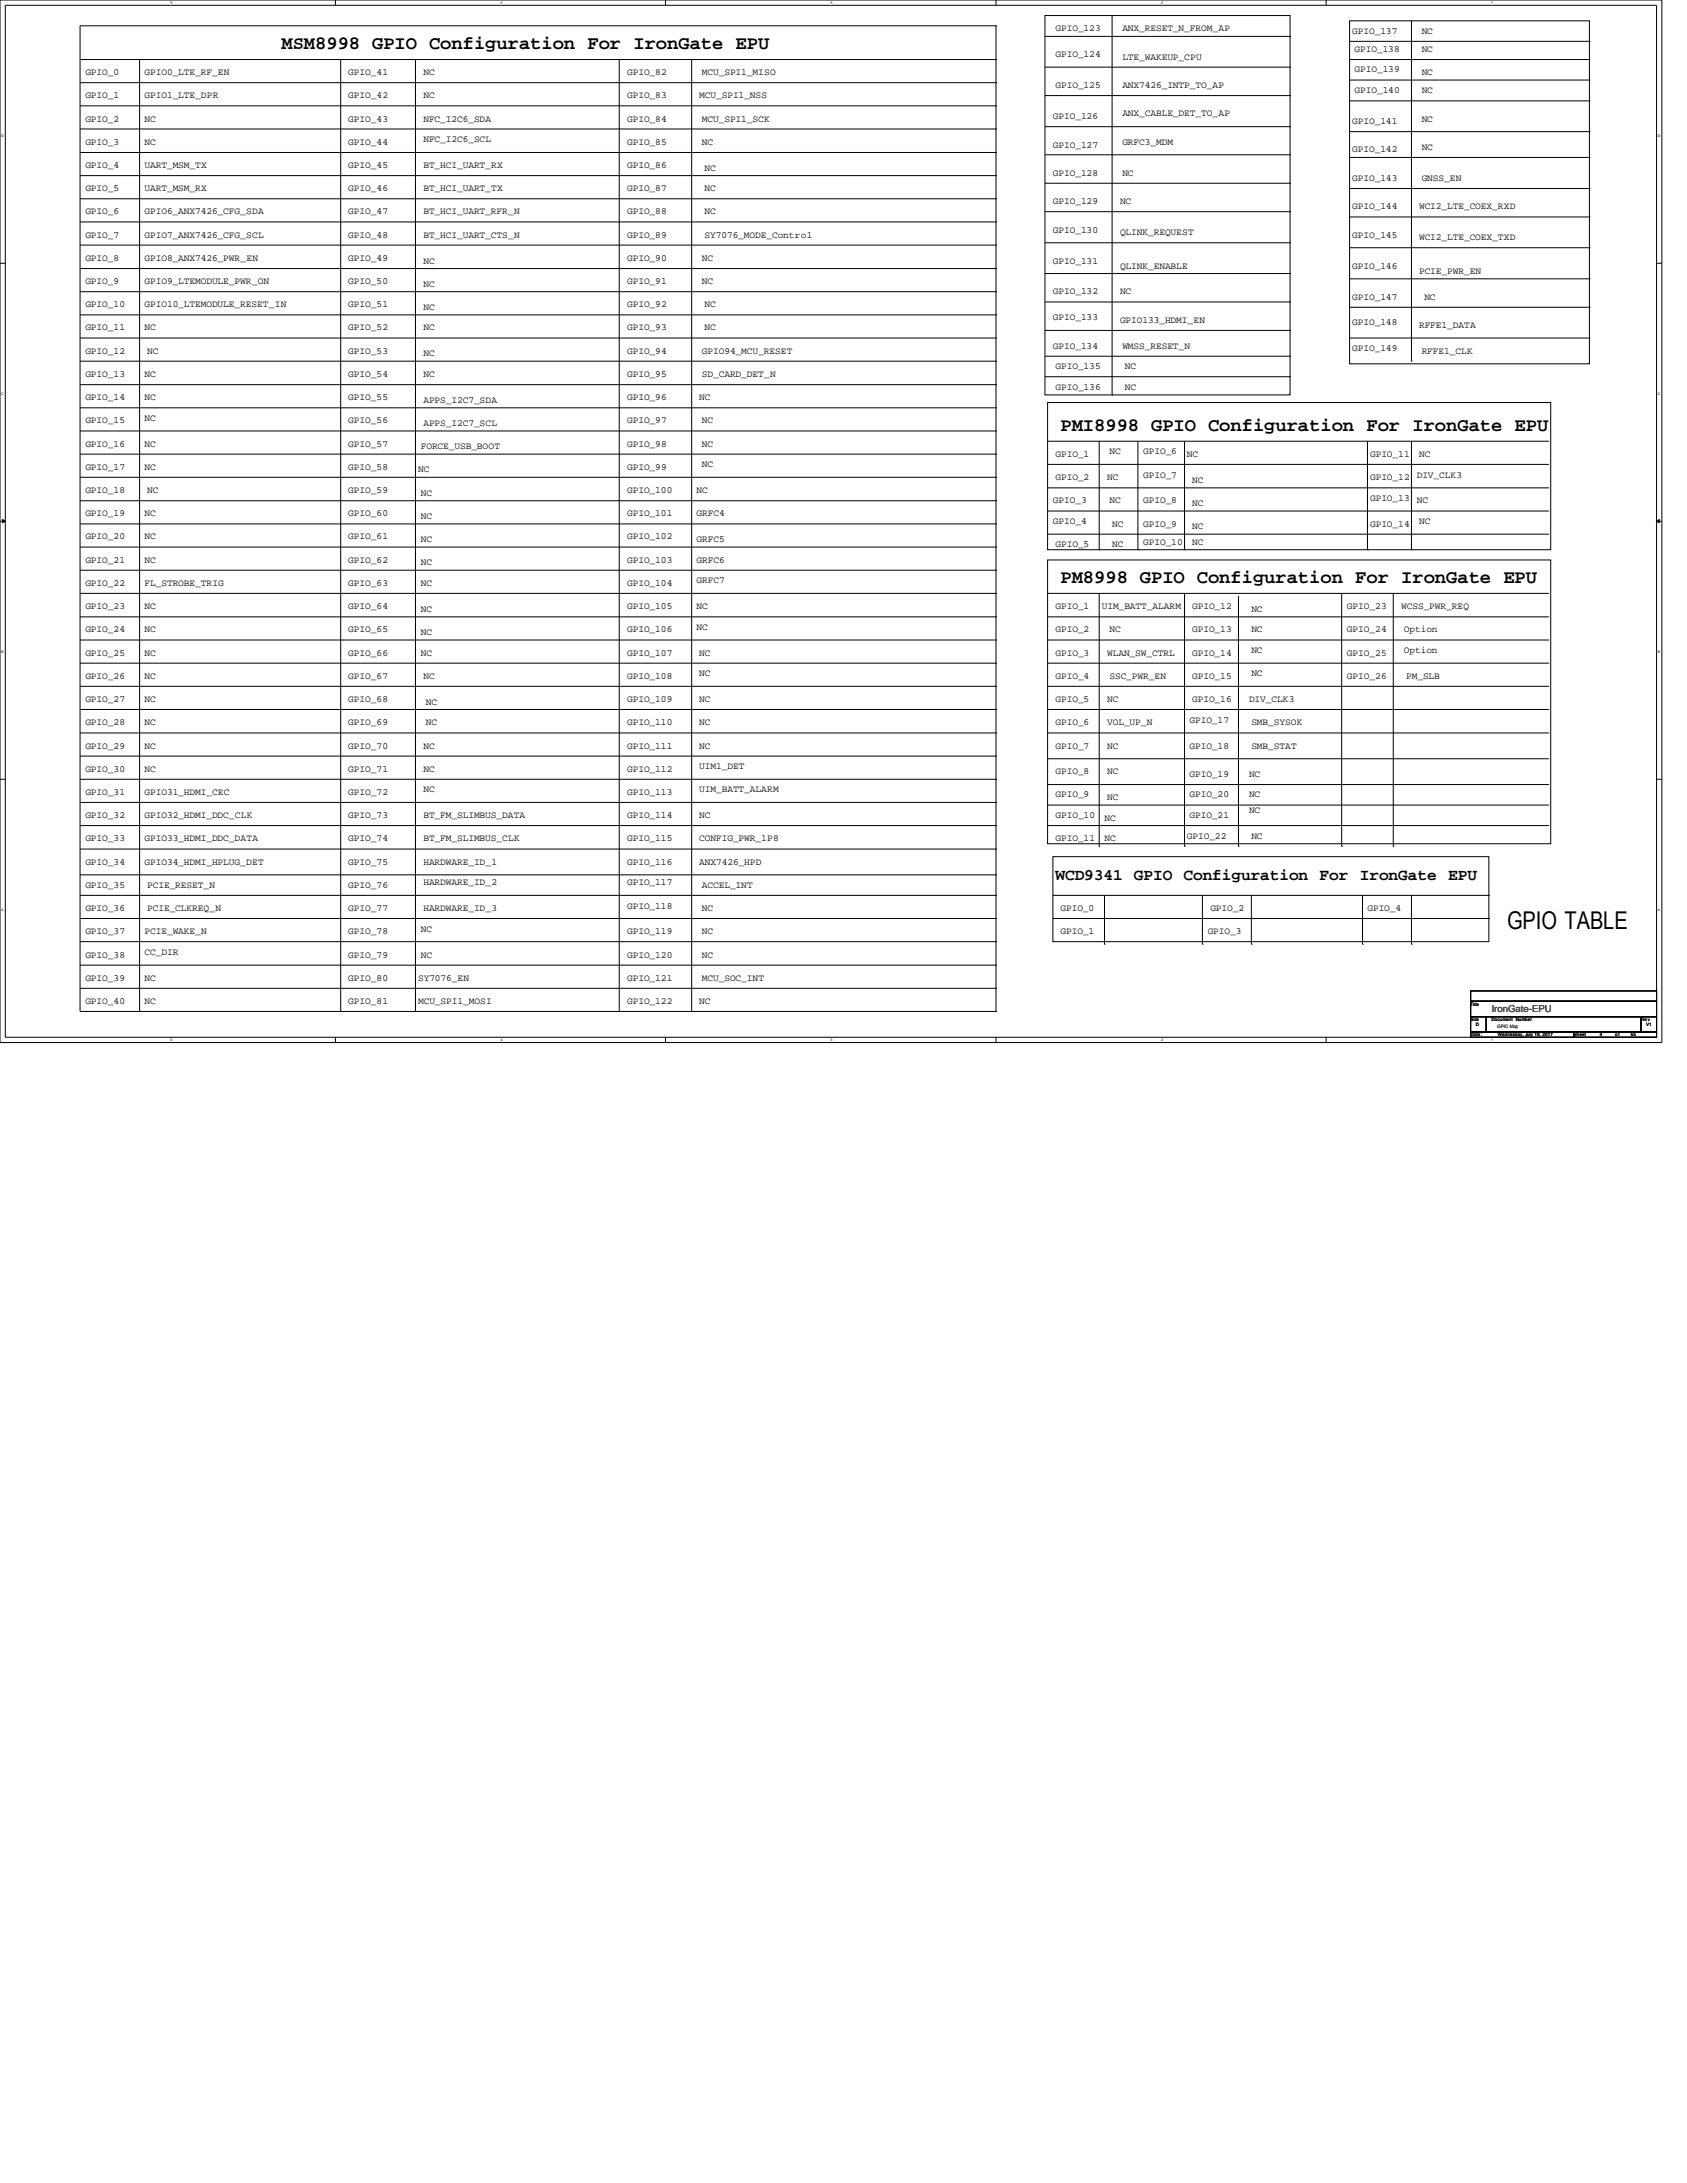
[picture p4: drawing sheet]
<svg xmlns="http://www.w3.org/2000/svg" width="216mm" height="279mm" viewBox="0 0 216 279" stroke-linecap="round" stroke-linejoin="round" font-family="sans-serif">
<defs><g id="words">
<text font-size="3.1" x="192.9" y="118.9">GPIO TABLE</text>
<g font-size="2.4">
<text x="36" y="6.3">MSM8998 GPIO Configuration For IronGate EPU</text>
<text x="135.7" y="55.1">PMI8998 GPIO Configuration For IronGate EPU</text>
<text x="135.7" y="74.6">PM8998 GPIO Configuration For IronGate EPU</text>
</g>
<g font-size="2.1">
<text x="135.1" y="112.6">WCD9341 GPIO Configuration For</text>
<text x="174" y="112.6">IronGate</text>
<text x="185.3" y="112.6">EPU</text>
</g>
<g font-size="1.2">
<text x="135.1" y="4">GPIO_123</text>
<text x="143.6" y="4">ANX_RESET_N_FROM_AP</text>
<text x="173.1" y="4.3">GPIO_137</text>
<text x="181.9" y="4.3">NC</text>
<text x="10.9" y="9.6">GPIO_0</text>
<text x="18.5" y="9.6">GPIO0_LTE_RF_EN</text>
<text x="44.6" y="9.6">GPIO_41</text>
<text x="54.2" y="9.6">NC</text>
<text x="80.3" y="9.6">GPIO_82</text>
<text x="89.8" y="9.6">MCU_SPI1_MISO</text>
<text x="135.1" y="7.3">GPIO_124</text>
<text x="135.1" y="11.3">GPIO_125</text>
<text x="143.6" y="7.6">LTE_WAKEUP_CPU</text>
<text x="143.6" y="11.3">ANX7426_INTP_TO_AP</text>
<text x="173.4" y="11.9">GPIO_140</text>
<text x="173.4" y="9.3">GPIO_139</text>
<text x="173.4" y="6.6">GPIO_138</text>
<text x="181.9" y="11.9">NC</text>
<text x="181.9" y="9.6">NC</text>
<text x="181.9" y="6.6">NC</text>
<text x="10.9" y="12.6">GPIO_1</text>
<text x="10.9" y="15.6">GPIO_2</text>
<text x="18.5" y="15.6">NC</text>
<text x="18.5" y="12.6">GPIO1_LTE_DPR</text>
<text x="44.6" y="15.6">GPIO_43</text>
<text x="44.6" y="12.6">GPIO_42</text>
<text x="54.2" y="15.6">NFC_I2C6_SDA</text>
<text x="54.2" y="12.6">NC</text>
<text x="80.3" y="12.6">GPIO_83</text>
<text x="80.3" y="15.6">GPIO_84</text>
<text x="89.5" y="12.6">MCU_SPI1_NSS</text>
<text x="89.8" y="15.6">MCU_SPI1_SCK</text>
<text x="134.7" y="15.2">GPIO_126</text>
<text x="143.6" y="14.9">ANX_CABLE_DET_TO_AP</text>
<text x="173.1" y="15.9">GPIO_141</text>
<text x="181.9" y="15.6">NC</text>
<text x="10.9" y="18.5">GPIO_3</text>
<text x="10.9" y="21.5">GPIO_4</text>
<text x="18.5" y="21.5">UART_MSM_TX</text>
<text x="18.5" y="18.5">NC</text>
<text x="44.6" y="18.5">GPIO_44</text>
<text x="44.6" y="21.5">GPIO_45</text>
<text x="54.2" y="21.5">BT_HCI_UART_RX</text>
<text x="54.2" y="18.2">NFC_I2C6_SCL</text>
<text x="80.3" y="21.5">GPIO_86</text>
<text x="80.3" y="18.5">GPIO_85</text>
<text x="89.8" y="18.5">NC</text>
<text x="90.2" y="21.8">NC</text>
<text x="134.7" y="18.9">GPIO_127</text>
<text x="134.7" y="22.5">GPIO_128</text>
<text x="143.6" y="18.5">GRFC3_MDM</text>
<text x="143.6" y="22.5">NC</text>
<text x="173.1" y="23.2">GPIO_143</text>
<text x="173.1" y="19.5">GPIO_142</text>
<text x="181.9" y="19.2">NC</text>
<text x="181.9" y="23.2">GNSS_EN</text>
<text x="10.9" y="27.4">GPIO_6</text>
<text x="10.9" y="24.5">GPIO_5</text>
<text x="18.5" y="27.4">GPIO6_ANX7426_CFG_SDA</text>
<text x="18.5" y="24.5">UART_MSM_RX</text>
<text x="44.6" y="24.5">GPIO_46</text>
<text x="44.6" y="27.4">GPIO_47</text>
<text x="54.2" y="27.4">BT_HCI_UART_RFR_N</text>
<text x="54.2" y="24.5">BT_HCI_UART_TX</text>
<text x="80.3" y="24.5">GPIO_87</text>
<text x="80.3" y="27.4">GPIO_88</text>
<text x="90.2" y="24.5">NC</text>
<text x="90.2" y="27.4">NC</text>
<text x="134.7" y="26.1">GPIO_129</text>
<text x="134.7" y="29.8">GPIO_130</text>
<text x="143.3" y="26.1">NC</text>
<text x="173.1" y="26.8">GPIO_144</text>
<text x="181.6" y="26.8">WCI2_LTE_COEX_RXD</text>
<text x="10.9" y="33.4">GPIO_8</text>
<text x="10.9" y="30.4">GPIO_7</text>
<text x="18.5" y="30.4">GPIO7_ANX7426_CFG_SCL</text>
<text x="18.5" y="33.4">GPIO8_ANX7426_PWR_EN</text>
<text x="44.6" y="30.4">GPIO_48</text>
<text x="44.6" y="33.4">GPIO_49</text>
<text x="54.2" y="30.4">BT_HCI_UART_CTS_N</text>
<text x="54.2" y="33.7">NC</text>
<text x="80.3" y="30.4">GPIO_89</text>
<text x="80.3" y="33.4">GPIO_90</text>
<text x="89.8" y="33.4">NC</text>
<text x="90.2" y="30.4">SY7076_MODE_Control</text>
<text x="134.7" y="33.7">GPIO_131</text>
<text x="143.3" y="30.1">QLINK_REQUEST</text>
<text x="143.3" y="34.4">QLINK_ENABLE</text>
<text x="173.1" y="34.4">GPIO_146</text>
<text x="173.1" y="30.4">GPIO_145</text>
<text x="181.6" y="35.1">PCIE_PWR_EN</text>
<text x="181.6" y="30.7">WCI2_LTE_COEX_TXD</text>
<text x="10.9" y="36.4">GPIO_9</text>
<text x="10.9" y="39.3">GPIO_10</text>
<text x="18.5" y="36.4">GPIO9_LTEMODULE_PWR_ON</text>
<text x="18.5" y="39.3">GPIO10_LTEMODULE_RESET_IN</text>
<text x="44.6" y="36.4">GPIO_50</text>
<text x="44.6" y="39.3">GPIO_51</text>
<text x="54.2" y="36.7">NC</text>
<text x="54.2" y="39.7">NC</text>
<text x="80.3" y="39.3">GPIO_92</text>
<text x="80.3" y="36.4">GPIO_91</text>
<text x="89.8" y="36.4">NC</text>
<text x="90.2" y="39.3">NC</text>
<text x="134.7" y="37.7">GPIO_132</text>
<text x="134.7" y="41">GPIO_133</text>
<text x="143.3" y="37.7">NC</text>
<text x="143.3" y="41.3">GPIO133_HDMI_EN</text>
<text x="173.1" y="41.7">GPIO_148</text>
<text x="173.1" y="38.4">GPIO_147</text>
<text x="181.6" y="42">RFFE1_DATA</text>
<text x="182.3" y="38.4">NC</text>
<text x="10.9" y="42.3">GPIO_11</text>
<text x="10.9" y="45.3">GPIO_12</text>
<text x="18.5" y="42.3">NC</text>
<text x="18.8" y="45.3">NC</text>
<text x="44.6" y="42.3">GPIO_52</text>
<text x="44.6" y="45.3">GPIO_53</text>
<text x="54.2" y="42.3">NC</text>
<text x="54.2" y="45.6">NC</text>
<text x="80.3" y="42.3">GPIO_93</text>
<text x="80.3" y="45.3">GPIO_94</text>
<text x="89.8" y="45.3">GPIO94_MCU_RESET</text>
<text x="90.2" y="42.3">NC</text>
<text x="134.7" y="44.6">GPIO_134</text>
<text x="135.1" y="47.2">GPIO_135</text>
<text x="143.6" y="44.6">WMSS_RESET_N</text>
<text x="144" y="47.2">NC</text>
<text x="173.1" y="45">GPIO_149</text>
<text x="181.9" y="45.3">RFFE1_CLK</text>
<text x="10.9" y="51.2">GPIO_14</text>
<text x="10.9" y="48.3">GPIO_13</text>
<text x="18.5" y="48.3">NC</text>
<text x="18.5" y="53.8">NC</text>
<text x="18.5" y="51.2">NC</text>
<text x="44.6" y="48.3">GPIO_54</text>
<text x="44.6" y="51.2">GPIO_55</text>
<text x="54.2" y="51.6">APPS_I2C7_SDA</text>
<text x="54.2" y="48.3">NC</text>
<text x="80.3" y="51.2">GPIO_96</text>
<text x="80.3" y="48.3">GPIO_95</text>
<text x="89.5" y="51.2">NC</text>
<text x="89.8" y="48.3">SD_CARD_DET_N</text>
<text x="135.1" y="49.9">GPIO_136</text>
<text x="144" y="49.9">NC</text>
<text x="10.9" y="57.2">GPIO_16</text>
<text x="10.9" y="54.2">GPIO_15</text>
<text x="18.5" y="57.2">NC</text>
<text x="44.6" y="54.2">GPIO_56</text>
<text x="44.6" y="57.2">GPIO_57</text>
<text x="53.8" y="57.5">FORCE_USB_BOOT</text>
<text x="54.2" y="54.5">APPS_I2C7_SCL</text>
<text x="80.3" y="57.2">GPIO_98</text>
<text x="80.3" y="54.2">GPIO_97</text>
<text x="89.8" y="57.2">NC</text>
<text x="89.8" y="54.2">NC</text>
<text x="89.8" y="59.8">NC</text>
<text x="135.1" y="58.5">GPIO_1</text>
<text x="142" y="58.2">NC</text>
<text x="146.3" y="58.2">GPIO_6</text>
<text x="151.9" y="58.5">NC</text>
<text x="175.3" y="58.5">GPIO_11</text>
<text x="181.6" y="58.5">NC</text>
<text x="10.9" y="60.2">GPIO_17</text>
<text x="10.9" y="63.1">GPIO_18</text>
<text x="18.5" y="60.2">NC</text>
<text x="18.8" y="63.1">NC</text>
<text x="44.6" y="60.2">GPIO_58</text>
<text x="44.6" y="63.1">GPIO_59</text>
<text x="53.5" y="60.5">NC</text>
<text x="53.8" y="63.5">NC</text>
<text x="80.3" y="63.1">GPIO_100</text>
<text x="80.3" y="60.2">GPIO_99</text>
<text x="89.2" y="63.1">NC</text>
<text x="134.7" y="64.4">GPIO_3</text>
<text x="135.1" y="61.5">GPIO_2</text>
<text x="141.7" y="61.5">NC</text>
<text x="142" y="64.4">NC</text>
<text x="146.3" y="61.1">GPIO_7</text>
<text x="146.3" y="64.4">GPIO_8</text>
<text x="152.6" y="61.8">NC</text>
<text x="152.6" y="64.8">NC</text>
<text x="175.3" y="61.5">GPIO_12</text>
<text x="175.3" y="64.1">GPIO_13</text>
<text x="181.3" y="61.1">DIV_CLK3</text>
<text x="181.3" y="64.4">NC</text>
<text x="10.9" y="66.1">GPIO_19</text>
<text x="10.9" y="69">GPIO_20</text>
<text x="18.5" y="69">NC</text>
<text x="18.5" y="66.1">NC</text>
<text x="44.6" y="66.1">GPIO_60</text>
<text x="44.6" y="69">GPIO_61</text>
<text x="53.8" y="69.4">NC</text>
<text x="53.8" y="66.4">NC</text>
<text x="80.3" y="69">GPIO_102</text>
<text x="80.3" y="66.1">GPIO_101</text>
<text x="89.2" y="66.1">GRFC4</text>
<text x="89.2" y="69.4">GRFC5</text>
<text x="134.7" y="67.1">GPIO_4</text>
<text x="135.1" y="70.1">GPIO_5</text>
<text x="142.3" y="67.4">NC</text>
<text x="142.3" y="70.1">NC</text>
<text x="146.3" y="67.4">GPIO_9</text>
<text x="146.3" y="69.7">GPIO_10</text>
<text x="152.6" y="67.7">NC</text>
<text x="152.6" y="69.7">NC</text>
<text x="175.3" y="67.4">GPIO_14</text>
<text x="181.6" y="67.1">NC</text>
<text x="10.9" y="75">GPIO_22</text>
<text x="10.9" y="72">GPIO_21</text>
<text x="10.9" y="78">GPIO_23</text>
<text x="18.5" y="78">NC</text>
<text x="18.5" y="72">NC</text>
<text x="18.5" y="75">FL_STROBE_TRIG</text>
<text x="44.6" y="78">GPIO_64</text>
<text x="44.6" y="72">GPIO_62</text>
<text x="44.6" y="75">GPIO_63</text>
<text x="53.8" y="72.3">NC</text>
<text x="53.8" y="75">NC</text>
<text x="80.3" y="78">GPIO_105</text>
<text x="80.3" y="75">GPIO_104</text>
<text x="80.3" y="72">GPIO_103</text>
<text x="89.2" y="72">GRFC6</text>
<text x="89.2" y="74.7">GRFC7</text>
<text x="89.2" y="78">NC</text>
<text x="135.1" y="78">GPIO_1</text>
<text x="141" y="78">UIM_BATT_ALARM</text>
<text x="152.6" y="78">GPIO_12</text>
<text x="172.4" y="78">GPIO_23</text>
<text x="179.3" y="78">WCSS_PWR_REQ</text>
<text x="10.9" y="83.9">GPIO_25</text>
<text x="10.9" y="80.9">GPIO_24</text>
<text x="18.5" y="80.9">NC</text>
<text x="18.5" y="83.9">NC</text>
<text x="44.6" y="80.9">GPIO_65</text>
<text x="44.6" y="83.9">GPIO_66</text>
<text x="53.8" y="83.9">NC</text>
<text x="53.8" y="81.3">NC</text>
<text x="53.8" y="78.3">NC</text>
<text x="80.3" y="83.9">GPIO_107</text>
<text x="80.3" y="80.9">GPIO_106</text>
<text x="89.2" y="80.6">NC</text>
<text x="89.5" y="83.9">NC</text>
<text x="135.1" y="80.9">GPIO_2</text>
<text x="135.1" y="83.9">GPIO_3</text>
<text x="141.7" y="83.9">WLAN_SW_CTRL</text>
<text x="142" y="80.9">NC</text>
<text x="152.6" y="80.9">GPIO_13</text>
<text x="152.6" y="83.9">GPIO_14</text>
<text x="160.1" y="78.3">NC</text>
<text x="160.1" y="80.9">NC</text>
<text x="160.1" y="83.6">NC</text>
<text x="172.4" y="80.9">GPIO_24</text>
<text x="172.4" y="83.9">GPIO_25</text>
<text x="179.7" y="83.6">Option</text>
<text x="179.7" y="80.9">Option</text>
<text x="10.9" y="89.9">GPIO_27</text>
<text x="10.9" y="86.9">GPIO_26</text>
<text x="18.5" y="89.9">NC</text>
<text x="18.5" y="86.9">NC</text>
<text x="44.6" y="86.9">GPIO_67</text>
<text x="44.6" y="89.9">GPIO_68</text>
<text x="54.2" y="86.9">NC</text>
<text x="80.3" y="89.9">GPIO_109</text>
<text x="80.3" y="86.9">GPIO_108</text>
<text x="89.5" y="89.9">NC</text>
<text x="89.5" y="86.6">NC</text>
<text x="135.1" y="86.9">GPIO_4</text>
<text x="135.1" y="89.9">GPIO_5</text>
<text x="141.7" y="89.9">NC</text>
<text x="142" y="86.9">SSC_PWR_EN</text>
<text x="152.6" y="86.9">GPIO_15</text>
<text x="152.6" y="89.9">GPIO_16</text>
<text x="159.9" y="89.9">DIV_CLK3</text>
<text x="160.1" y="86.6">NC</text>
<text x="172.4" y="86.9">GPIO_26</text>
<text x="180" y="86.9">PM_SLB</text>
<text x="10.9" y="95.8">GPIO_29</text>
<text x="10.9" y="92.8">GPIO_28</text>
<text x="18.5" y="95.8">NC</text>
<text x="18.5" y="92.8">NC</text>
<text x="44.6" y="95.8">GPIO_70</text>
<text x="44.6" y="92.8">GPIO_69</text>
<text x="54.2" y="95.8">NC</text>
<text x="54.5" y="90.2">NC</text>
<text x="54.5" y="92.8">NC</text>
<text x="80.3" y="95.8">GPIO_111</text>
<text x="80.3" y="92.8">GPIO_110</text>
<text x="89.5" y="95.8">NC</text>
<text x="89.5" y="92.8">NC</text>
<text x="135.1" y="92.8">GPIO_6</text>
<text x="135.1" y="95.8">GPIO_7</text>
<text x="141.7" y="92.8">VOL_UP_N</text>
<text x="141.7" y="95.8">NC</text>
<text x="152.2" y="92.5">GPIO_17</text>
<text x="152.2" y="95.8">GPIO_18</text>
<text x="160.1" y="92.8">SMB_SYSOK</text>
<text x="160.1" y="95.8">SMB_STAT</text>
<text x="10.9" y="98.8">GPIO_30</text>
<text x="10.9" y="101.7">GPIO_31</text>
<text x="18.5" y="98.8">NC</text>
<text x="18.5" y="101.7">GPIO31_HDMI_CEC</text>
<text x="44.6" y="101.7">GPIO_72</text>
<text x="44.6" y="98.8">GPIO_71</text>
<text x="54.2" y="101.4">NC</text>
<text x="54.2" y="98.8">NC</text>
<text x="80.3" y="101.7">GPIO_113</text>
<text x="80.3" y="98.8">GPIO_112</text>
<text x="89.5" y="98.4">UIM1_DET</text>
<text x="89.5" y="101.4">UIM_BATT_ALARM</text>
<text x="135.1" y="99.1">GPIO_8</text>
<text x="141.7" y="99.1">NC</text>
<text x="152.2" y="99.4">GPIO_19</text>
<text x="159.9" y="99.4">NC</text>
<text x="10.9" y="107.7">GPIO_33</text>
<text x="10.9" y="104.7">GPIO_32</text>
<text x="18.5" y="107.7">GPIO33_HDMI_DDC_DATA</text>
<text x="18.5" y="104.7">GPIO32_HDMI_DDC_CLK</text>
<text x="44.6" y="104.7">GPIO_73</text>
<text x="44.6" y="107.7">GPIO_74</text>
<text x="54.2" y="104.7">BT_FM_SLIMBUS_DATA</text>
<text x="54.2" y="107.7">BT_FM_SLIMBUS_CLK</text>
<text x="80.3" y="104.7">GPIO_114</text>
<text x="80.3" y="107.7">GPIO_115</text>
<text x="89.5" y="107.7">CONFIG_PWR_1P8</text>
<text x="89.5" y="104.7">NC</text>
<text x="135.1" y="102.1">GPIO_9</text>
<text x="135.1" y="104.7">GPIO_10</text>
<text x="135.1" y="107.7">GPIO_11</text>
<text x="141.4" y="105">NC</text>
<text x="141.4" y="107.7">NC</text>
<text x="141.7" y="102.4">NC</text>
<text x="151.9" y="107.4">GPIO_22</text>
<text x="152.2" y="102.1">GPIO_20</text>
<text x="152.2" y="104.7">GPIO_21</text>
<text x="159.9" y="102.1">NC</text>
<text x="159.9" y="104.1">NC</text>
<text x="160.1" y="107.4">NC</text>
<text x="10.9" y="113.6">GPIO_35</text>
<text x="10.9" y="110.7">GPIO_34</text>
<text x="18.5" y="110.7">GPIO34_HDMI_HPLUG_DET</text>
<text x="18.8" y="113.6">PCIE_RESET_N</text>
<text x="44.6" y="113.6">GPIO_76</text>
<text x="44.6" y="110.7">GPIO_75</text>
<text x="54.2" y="110.7">HARDWARE_ID_1</text>
<text x="54.2" y="113.3">HARDWARE_ID_2</text>
<text x="80.3" y="110.7">GPIO_116</text>
<text x="80.3" y="113.3">GPIO_117</text>
<text x="89.5" y="110.7">ANX7426_HPD</text>
<text x="89.8" y="113.6">ACCEL_INT</text>
<text x="10.9" y="116.6">GPIO_36</text>
<text x="10.9" y="119.6">GPIO_37</text>
<text x="18.5" y="119.6">PCIE_WAKE_N</text>
<text x="18.8" y="116.6">PCIE_CLKREQ_N</text>
<text x="44.6" y="119.6">GPIO_78</text>
<text x="44.6" y="116.6">GPIO_77</text>
<text x="53.8" y="119.3">NC</text>
<text x="54.2" y="116.6">HARDWARE_ID_3</text>
<text x="80.3" y="119.6">GPIO_119</text>
<text x="80.3" y="116.3">GPIO_118</text>
<text x="89.8" y="119.6">NC</text>
<text x="89.8" y="116.6">NC</text>
<text x="135.7" y="116.6">GPIO_0</text>
<text x="135.7" y="119.6">GPIO_1</text>
<text x="154.6" y="119.6">GPIO_3</text>
<text x="154.9" y="116.6">GPIO_2</text>
<text x="175" y="116.6">GPIO_4</text>
<text x="10.9" y="125.5">GPIO_39</text>
<text x="10.9" y="122.6">GPIO_38</text>
<text x="18.5" y="125.5">NC</text>
<text x="18.5" y="122.2">CC_DIR</text>
<text x="44.6" y="125.5">GPIO_80</text>
<text x="44.6" y="122.6">GPIO_79</text>
<text x="53.5" y="125.5">SY7076_EN</text>
<text x="53.8" y="122.6">NC</text>
<text x="80.3" y="125.5">GPIO_121</text>
<text x="80.3" y="122.6">GPIO_120</text>
<text x="89.8" y="125.5">MCU_SOC_INT</text>
<text x="89.8" y="122.6">NC</text>
<text x="10.9" y="128.5">GPIO_40</text>
<text x="18.5" y="128.5">NC</text>
<text x="44.6" y="128.5">GPIO_81</text>
<text x="53.5" y="128.5">MCU_SPI1_MOSI</text>
<text x="80.3" y="128.5">GPIO_122</text>
<text x="89.5" y="128.5">NC</text>
</g>
<text font-size="1.2" fill="#00f" x="190.9" y="129.5">IronGate-EPU</text>
<g font-size=".6">
<text x="188.2" y="128.7">Title</text>
<text x="188.2" y="130.7">Size</text>
<text x="188.9" y="131.3">D</text>
<text x="190.9" y="130.7">Document</text>
<text x="194" y="130.7">Number</text>
<text x="210" y="130.7">Re v</text>
<text x="210.7" y="131.3">V1</text>
<text x="188.2" y="132.6">Date:</text>
<text x="191.7" y="132.6">Wednesday, July 19, 2017</text>
<text x="201.4" y="132.6">Sheet</text>
<text x="204.7" y="132.6">4</text>
<text x="206.7" y="132.6">o f</text>
<text x="208.7" y="132.6">55</text>
</g>
<text font-size=".6" fill="#00f" x="191.6" y="131.6">GPIO Map</text>
<g font-size=".5">
<text x="21.8" y=".5">5</text>
<text x="64.1" y=".5">4</text>
<text x="106.3" y=".5">3</text>
<text x="148.6" y=".5">2</text>
<text x="190.8" y=".5">1</text>
<text x=".2" y="17.6">D</text>
<text x="212.2" y="17.6">D</text>
<text x=".2" y="50.6">C</text>
<text x="212.2" y="50.6">C</text>
<text x=".2" y="83.6">B</text>
<text x="212.2" y="83.6">B</text>
<text x=".2" y="116.6">A</text>
<text x="212.2" y="116.6">A</text>
<text x="21.8" y="133.2">5</text>
<text x="64.1" y="133.2">4</text>
<text x="106.3" y="133.2">3</text>
<text x="148.6" y="133.2">2</text>
<text x="190.8" y="133.2">1</text>
</g>
</g></defs>
<path d="M0 0h212.7v133.4h-212.7zM.7 .7h211.3v132.1h-211.3z" fill="none" stroke="#000" stroke-width=".13"/>
<g fill="#fff">
<path d="M21.8 .1h.2v.5h-.2z"/>
<path d="M21.8 132.8h.2v.6h-.2z"/>
</g>
<path d="M42.9 0v.7M42.9 132.8v.6" fill="none" stroke="#000" stroke-width=".13"/>
<g fill="#fff">
<path d="M64.1 .1h.2v.5h-.2z"/>
<path d="M64.1 132.8h.2v.6h-.2z"/>
</g>
<path d="M85.2 0v.7M85.2 132.8v.6" fill="none" stroke="#000" stroke-width=".13"/>
<g fill="#fff">
<path d="M106.3 .1h.2v.5h-.2z"/>
<path d="M106.3 132.8h.2v.6h-.2z"/>
</g>
<path d="M127.5 0v.7M127.5 132.8v.6" fill="none" stroke="#000" stroke-width=".13"/>
<g fill="#fff">
<path d="M148.6 .1h.2v.5h-.2z"/>
<path d="M148.6 132.8h.2v.6h-.2z"/>
</g>
<path d="M169.7 0v.7M169.7 132.8v.6" fill="none" stroke="#000" stroke-width=".13"/>
<g fill="#fff">
<path d="M190.8 .1h.3v.5h-.3z"/>
<path d="M190.8 132.8h.3v.6h-.3z"/>
<path d="M.2 17.2h.2v.5h-.2z"/>
<path d="M212.2 17.2h.2v.5h-.2z"/>
<path d="M.2 50.2h.2v.5h-.2z"/>
<path d="M212.2 50.2h.2v.5h-.2z"/>
</g>
<path d="M0 33.7h.7M212 33.7h.7" fill="none" stroke="#000" stroke-width=".13"/>
<g fill="#fff">
<path d="M.2 83.2h.2v.5h-.2z"/>
<path d="M212.2 83.2h.2v.5h-.2z"/>
</g>
<path d="M0 66.7h.7M.3 66.5l.4 .2-.4 .2zM212 66.7l.3-.2v.4zM212 66.7h.7" fill="none" stroke="#000" stroke-width=".13"/>
<path d="M.3 66.5l.4 .2-.4 .2zM212 66.7l.3-.2v.4z" fill="#000"/>
<g fill="#fff">
<path d="M.2 116.2h.3v.6h-.3z"/>
<path d="M212.2 116.2h.3v.6h-.3z"/>
</g>
<g fill="none" stroke="#000" stroke-width=".13">
<path d="M10.2 10.6h117.3M10.2 19.5h117.3M10.2 16.5h117.3M10.2 13.5h117.3M10.2 7.6h117.3M17.9 7.6v121.9M43.6 7.6v121.9M53.2 7.6v121.9M79.2 7.6v121.9M88.5 7.6v121.9M127.5 10.6h.1M127.5 19.5h.1"/>
<path d="M127.5 16.5h.1M127.5 13.5h.1M127.5 3.3h.1M127.5 7.6h.1M127.5 3.3v126.2M127.5 3.3h-117.3v126.2M133.7 2h31.4v48.5h-31.4zM133.7 4.7h31.4M133.7 8.6h31.4M133.7 12.2h31.4M133.7 16.2h31.4M133.7 19.8h31.4"/>
<path d="M142.3 2v48.5M165.1 4.7h.1M165.1 8.6h.1M165.1 12.2h.1M165.1 16.2h.1M165.1 19.8h.1M172.7 2.7h30.7v43.9h-30.7zM172.7 7.6h30.7M172.7 5.3h30.7M172.7 16.8h30.7M172.7 12.9h30.7M172.7 10.2h30.7"/>
<path d="M180.6 2.7v43.5M203.4 5.3h.1M203.4 16.8h.1M203.4 12.9h.1M203.4 10.2h.1M203.4 7.6h.1M10.2 28.4h117.3M10.2 25.4h117.3M10.2 22.5h117.3M10.2 34.4h117.3M10.2 31.4h117.3M10.2 37.3h117.3"/>
<path d="M127.5 28.4h.1M127.5 25.4h.1M127.5 22.5h.1M127.5 34.4h.1M127.5 31.4h.1M127.5 37.3h.1M133.7 31.1h31.4M133.7 27.1h31.4M133.7 23.5h31.4M133.7 35h31.4M133.7 38.7h31.4M165.1 31.1h.1"/>
<path d="M165.1 27.1h.1M165.1 23.5h.1M165.1 35h.1M165.1 38.7h.1M172.7 24.1h30.7M172.7 27.8h30.7M172.7 31.7h30.7M172.7 20.2h30.7M172.7 39.3h30.7M172.7 35.7h30.7M203.4 24.1h.1M203.4 27.8h.1"/>
<path d="M203.4 31.7h.1M203.4 20.2h.1M203.4 39.3h.1M203.4 35.7h.1M10.2 43.3h117.3M10.2 40.3h117.3M10.2 52.2h117.3M10.2 49.2h117.3M10.2 46.2h117.3M10.2 58.1h117.3M10.2 55.2h117.3M127.5 43.3h.1"/>
<path d="M127.5 40.3h.1M127.5 52.2h.1M127.5 49.2h.1M127.5 46.2h.1M127.5 58.1h.1M127.5 55.2h.1M133.7 42.3h31.4M133.7 45.6h31.4M133.7 48.2h31.4M134.1 51.5h64.4v18.9h-64.4zM134.1 56.5h64M134.1 59.4h64"/>
<path d="M140.7 56.5v13.9M142.3 50.5h.1M145.6 56.5v13.9M151.6 56.5v13.9M165.1 42.3h.1M165.1 45.6h.1M165.1 48.2h.1M172.7 43.3h30.7M175 56.5v13.9M180.6 46.2h.1M180.6 56.5v13.9M198.1 56.5h.1"/>
<path d="M198.1 59.4h.1M203.4 43.3h.1M10.2 67.1h117.3M10.2 64.1h117.3M10.2 61.1h117.3M10.2 75.9h117.3M10.2 73h117.3M10.2 70h117.3M10.2 79h117.3M127.5 67.1h.1M127.5 64.1h.1M127.5 61.1h.1"/>
<path d="M127.5 75.9h.1M127.5 73h.1M127.5 70h.1M127.5 79h.1M134.1 71.7h64.4v36.3h-64.4zM134.1 75.9h64M134.1 79h64M134.1 65.4h64M134.1 62.4h64M134.1 68.4h64M140.7 70.4h.1M140.7 75.9v32.4"/>
<path d="M145.6 70.4h.1M151.6 70.4h.1M151.6 75.9v32.4M158.5 76.3v32M171.7 75.9v32.4M175 70.4h.1M178.3 75.9v32.4M180.6 70.4h.1M198.1 65.4h.1M198.1 62.4h.1M198.1 68.4h.1M198.1 75.9h.1"/>
<path d="M198.1 79h.1M0 99.7h.7M10.2 99.7h117.3M10.2 81.9h117.3M10.2 90.8h117.3M10.2 87.8h117.3M10.2 84.9h117.3M10.2 96.8h117.3M10.2 93.8h117.3M127.5 81.9h.1M127.5 90.8h.1M127.5 87.8h.1"/>
<path d="M127.5 84.9h.1M127.5 99.7h.1M127.5 96.8h.1M127.5 93.8h.1M134.1 81.9h64M134.1 90.8h64M134.1 87.8h64M134.1 84.9h64M134.1 93.8h64M134.1 97.1h64M198.1 81.9h.1M198.1 84.9h.1"/>
<path d="M198.1 90.8h.1M198.1 93.8h.1M198.1 97.1h.1M198.1 87.8h.1M212 99.7h.7M10.2 108.7h117.3M10.2 102.7h117.3M10.2 112h117.3M10.2 114.6h117.3M10.2 105.7h117.3M10.2 117.6h117.3M127.5 108.7h.1"/>
<path d="M127.5 102.7h.1M127.5 112h.1M127.5 114.6h.1M127.5 105.7h.1M127.5 117.6h.1M134.1 105.7h64M134.1 103h64M134.1 100.4h64M134.7 109.6h55.8v10.9h-55.8zM134.7 114.6h55.8M134.7 117.6h55.8M140.7 108.3h.1"/>
<path d="M141.4 114.6v6.3M151.6 108.3h.1M153.9 114.6v6.3M158.5 108.3h.1M160.1 114.6v6.3M171.7 108.3h.1M174.4 114.6v6.3M178.3 108.3h.1M180.6 114.6v6.3M190.5 114.6h.1M190.5 117.6h.1M198.1 103h.1"/>
<path d="M198.1 105.7h.1M198.1 100.4h.1M10.2 129.5h.1M10.2 123.5h117.3M10.2 126.5h117.3M10.2 120.5h117.3M10.2 129.5h117.3M17.9 129.5h.1M43.6 129.5h.1M53.2 129.5h.1M79.2 129.5h.1M88.5 129.5h.1"/>
<path d="M127.5 123.5h.1M127.5 126.5h.1M127.5 129.5h.1M127.5 120.5h.1M141.4 120.9h.1M153.9 120.9h.1M160.1 120.9h.1M174.4 120.9h.1M180.6 120.9h.1M188.2 126.8h23.8v1.3h-23.8zM188.2 128.1h23.8v2h-23.8zM188.2 130.1h2v2h-2z"/>
<path d="M188.2 132.1h13.2v.7h-13.2zM190.2 130.1h19.8v2h-19.8zM201.4 132.1h10.6v.7h-10.6zM210 130.1h2v2h-2z"/>
</g>
<use href="#words"/>
</svg>
